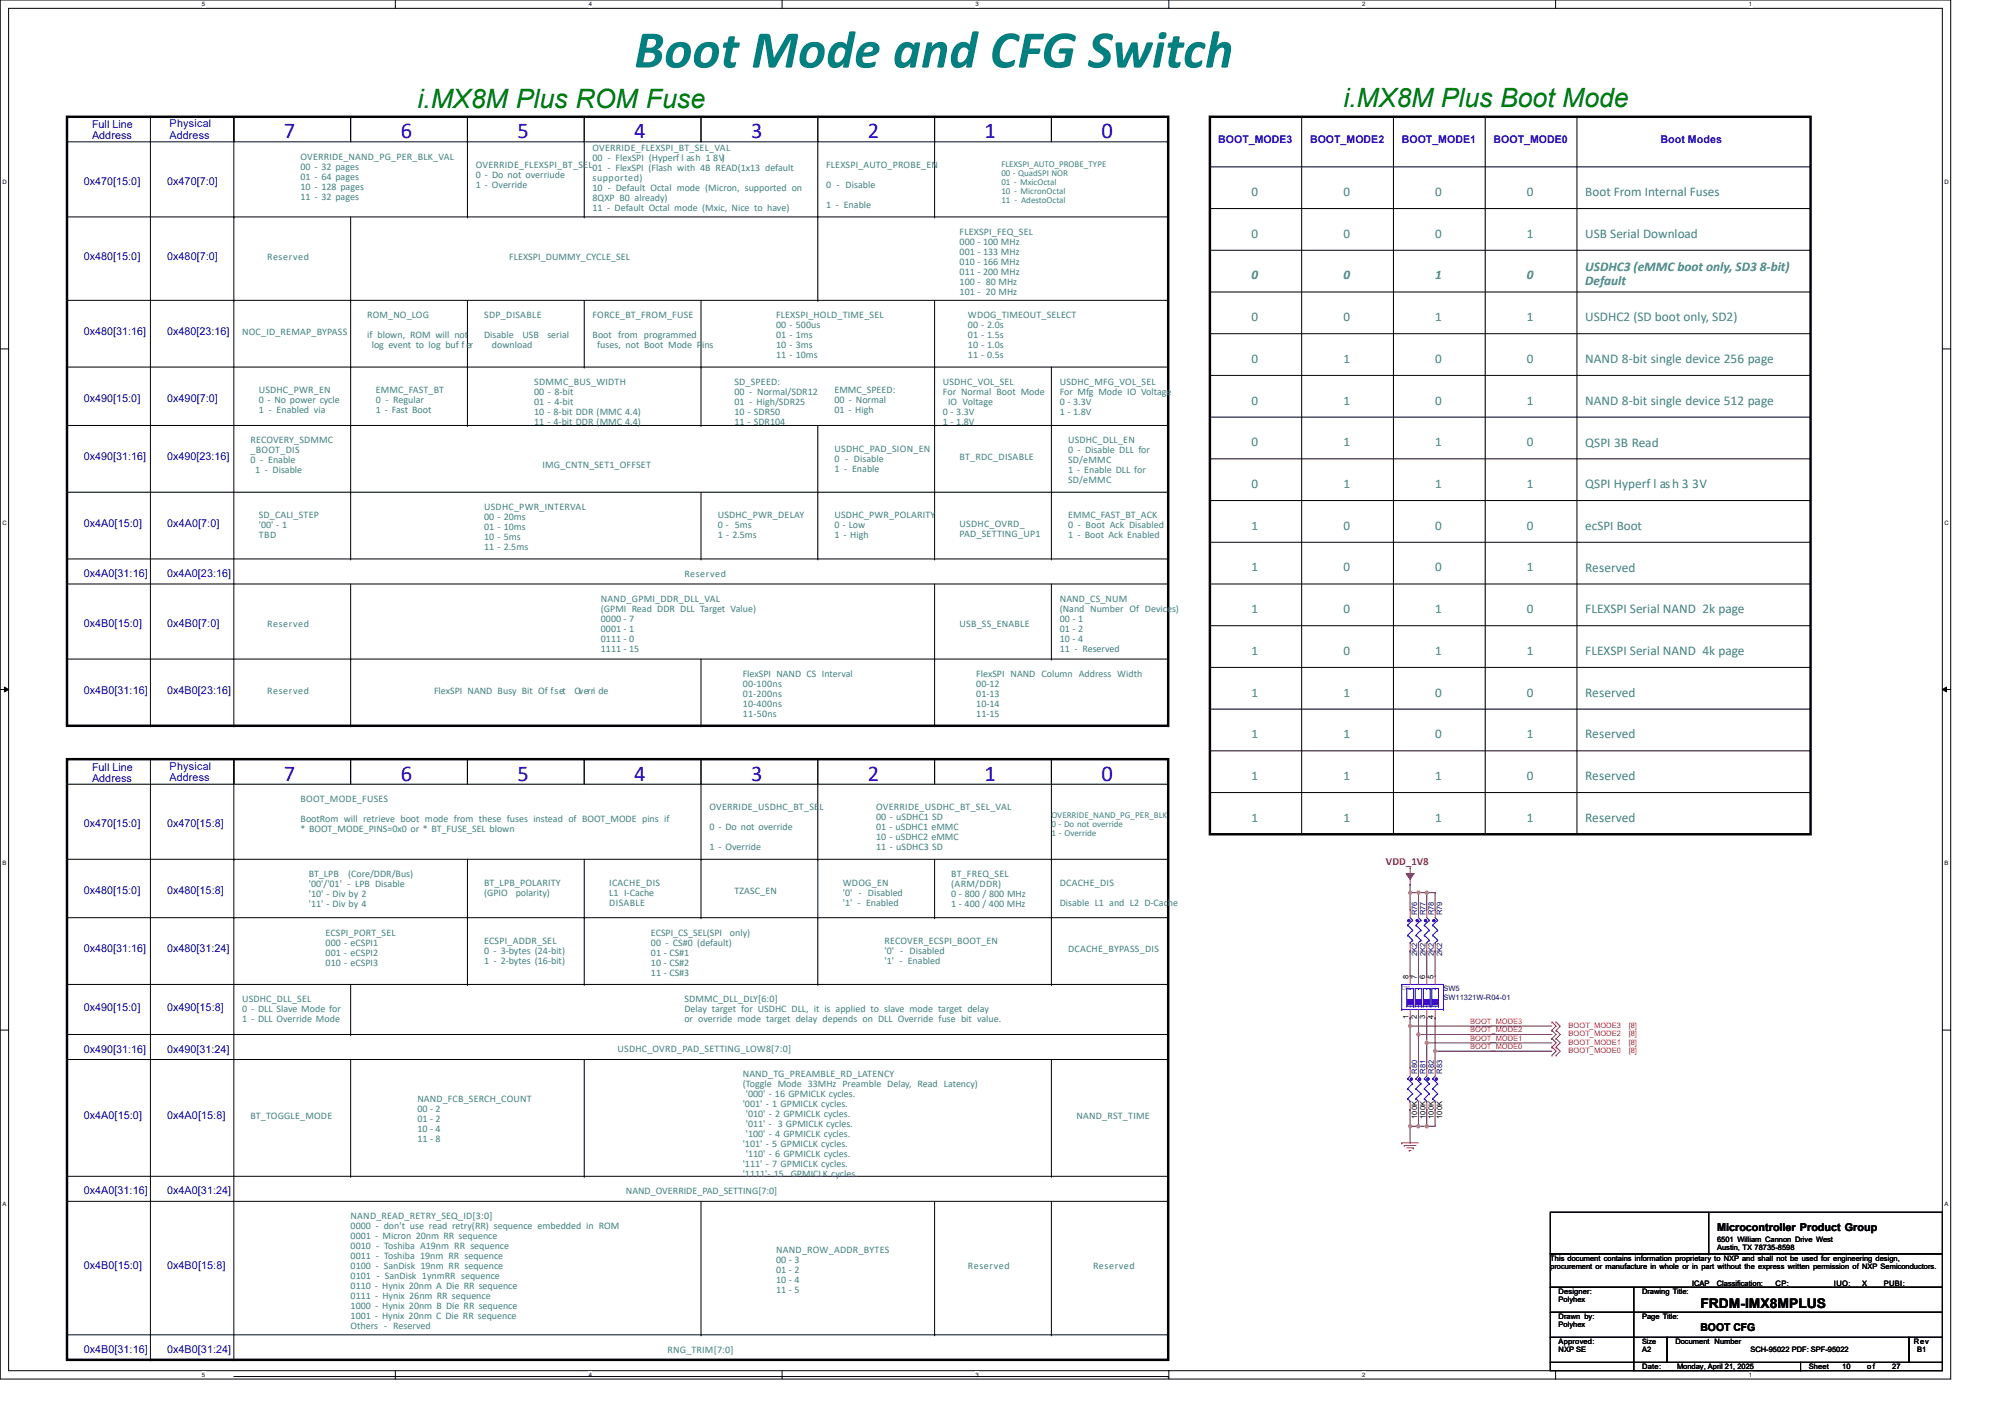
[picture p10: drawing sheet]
<svg xmlns="http://www.w3.org/2000/svg" width="297mm" height="210mm" viewBox="0 0 297 210" stroke-linecap="round" stroke-linejoin="round" font-family="sans-serif">
<defs><g id="words">
<text font-size="8" fill="#008080" x="94.6" y="10.1">Boot Mode and CFG Switch</text>
<g font-size="4" fill="#008000">
<text x="62.3" y="16.1">i.MX8M Plus ROM Fuse</text>
<text x="200.4" y="16">i.MX8M Plus Boot Mode</text>
</g>
<g font-size="3.4" fill="#00f">
<text x="42.4" y="20.6">7</text>
<text x="59.8" y="20.6">6</text>
<text x="77.2" y="20.6">5</text>
<text x="94.6" y="20.6">4</text>
<text x="112.1" y="20.6">3</text>
<text x="129.5" y="20.6">2</text>
<text x="146.9" y="20.6">1</text>
<text x="164.3" y="20.6">0</text>
<text x="42.4" y="116.5">7</text>
<text x="59.8" y="116.5">6</text>
<text x="77.2" y="116.5">5</text>
<text x="94.6" y="116.5">4</text>
<text x="112.1" y="116.5">3</text>
<text x="129.5" y="116.5">2</text>
<text x="146.9" y="116.5">1</text>
<text x="164.3" y="116.5">0</text>
</g>
<g font-size="2" fill="#408080">
<text x="186.7" y="29.2">0</text>
<text x="200.4" y="29.2">0</text>
<text x="214.1" y="29.2">0</text>
<text x="227.8" y="29.2">0</text>
<text x="236.5" y="29.3">Boot From Internal Fuses</text>
<text x="186.7" y="35.5">0</text>
<text x="200.4" y="35.5">0</text>
<text x="214.1" y="35.5">0</text>
<text x="227.8" y="35.5">1</text>
<text x="236.5" y="35.5">USB Serial Download</text>
<text x="186.7" y="41.7">0</text>
<text x="200.4" y="41.7">0</text>
<text x="214.1" y="41.7">1</text>
<text x="227.8" y="41.7">0</text>
<text x="236.5" y="40.5">USDHC3 (eMMC boot only, SD3 8-bit)</text>
<text x="186.7" y="47.9">0</text>
<text x="200.4" y="47.9">0</text>
<text x="214.1" y="47.9">1</text>
<text x="227.8" y="47.9">1</text>
<text x="236.5" y="42.4">Default</text>
<text x="236.5" y="47.9">USDHC2 (SD boot only, SD2)</text>
<text x="186.7" y="54.1">0</text>
<text x="200.4" y="54.1">1</text>
<text x="214.1" y="54.1">0</text>
<text x="227.8" y="54.1">0</text>
<text x="236.5" y="54.2">NAND 8-bit single device 256 page</text>
<text x="186.7" y="60.4">0</text>
<text x="200.4" y="60.4">1</text>
<text x="214.1" y="60.4">0</text>
<text x="227.8" y="60.4">1</text>
<text x="236.5" y="60.4">NAND 8-bit single device 512 page</text>
<text x="186.7" y="66.6">0</text>
<text x="200.4" y="66.6">1</text>
<text x="214.1" y="66.6">1</text>
<text x="227.8" y="66.6">0</text>
<text x="236.5" y="66.6">QSPI 3B Read</text>
<text x="186.7" y="72.8">0</text>
<text x="200.4" y="72.8">1</text>
<text x="214.1" y="72.8">1</text>
<text x="227.8" y="72.8">1</text>
<text x="236.5" y="72.8">QSPI Hyperf l ash 3. 3V</text>
<text x="186.7" y="79">1</text>
<text x="200.4" y="79">0</text>
<text x="214.1" y="79">0</text>
<text x="227.8" y="79">0</text>
<text x="236.5" y="79">ecSPI Boot</text>
<text x="186.7" y="85.2">1</text>
<text x="200.4" y="85.2">0</text>
<text x="214.1" y="85.2">0</text>
<text x="227.8" y="85.2">1</text>
<text x="236.5" y="85.3">Reserved</text>
<text x="186.7" y="91.5">1</text>
<text x="200.4" y="91.5">0</text>
<text x="214.1" y="91.5">1</text>
<text x="227.8" y="91.5">0</text>
<text x="236.5" y="91.5">FLEXSPI Serial NAND 2k page</text>
<text x="186.7" y="97.7">1</text>
<text x="200.4" y="97.7">0</text>
<text x="214.1" y="97.7">1</text>
<text x="227.8" y="97.7">1</text>
<text x="236.5" y="97.7">FLEXSPI Serial NAND 4k page</text>
<text x="186.7" y="103.9">1</text>
<text x="200.4" y="103.9">1</text>
<text x="214.1" y="103.9">0</text>
<text x="227.8" y="103.9">0</text>
<text x="236.5" y="103.9">Reserved</text>
<text x="186.7" y="110.1">1</text>
<text x="200.4" y="110.1">1</text>
<text x="214.1" y="110.1">0</text>
<text x="227.8" y="110.1">1</text>
<text x="236.5" y="110.2">Reserved</text>
<text x="186.7" y="116.4">1</text>
<text x="200.4" y="116.4">1</text>
<text x="214.1" y="116.4">1</text>
<text x="227.8" y="116.4">0</text>
<text x="236.5" y="116.4">Reserved</text>
<text x="186.7" y="122.6">1</text>
<text x="200.4" y="122.6">1</text>
<text x="214.1" y="122.6">1</text>
<text x="227.8" y="122.6">1</text>
<text x="236.5" y="122.6">Reserved</text>
</g>
<text font-size="2" x="253.7" y="195.1">FRDM-IMX8MPLUS</text>
<g font-size="1.6" fill="#00f">
<text x="13.7" y="20.8">Address</text>
<text x="13.7" y="19.1">Full Line</text>
<text x="25.3" y="20.7">Address</text>
<text x="25.3" y="19">Physical</text>
<text x="181.8" y="21.4">BOOT_MODE3</text>
<text x="195.4" y="21.4">BOOT_MODE2</text>
<text x="209.1" y="21.4">BOOT_MODE1</text>
<text x="222.8" y="21.4">BOOT_MODE0</text>
<text x="247.7" y="21.4">Boot Modes</text>
<text x="12.5" y="27.6">0x470[15:0]</text>
<text x="24.9" y="27.6">0x470[7:0]</text>
<text x="12.5" y="38.8">0x480[15:0]</text>
<text x="24.9" y="38.8">0x480[7:0]</text>
<text x="12.5" y="50">0x480[31:16]</text>
<text x="24.9" y="50">0x480[23:16]</text>
<text x="12.5" y="59.9">0x490[15:0]</text>
<text x="24.9" y="59.9">0x490[7:0]</text>
<text x="12.5" y="68.7">0x490[31:16]</text>
<text x="24.9" y="68.7">0x490[23:16]</text>
<text x="12.5" y="78.6">0x4A0[15:0]</text>
<text x="24.9" y="78.6">0x4A0[7:0]</text>
<text x="12.5" y="86.1">0x4A0[31:16]</text>
<text x="24.9" y="86.1">0x4A0[23:16]</text>
<text x="12.5" y="93.5">0x4B0[15:0]</text>
<text x="24.9" y="93.5">0x4B0[7:0]</text>
<text x="12.5" y="103.5">0x4B0[31:16]</text>
<text x="24.9" y="103.5">0x4B0[23:16]</text>
<text x="13.7" y="116.6">Address</text>
<text x="13.7" y="115">Full Line</text>
<text x="25.3" y="116.5">Address</text>
<text x="25.3" y="114.8">Physical</text>
<text x="12.5" y="123.4">0x470[15:0]</text>
<text x="24.9" y="123.4">0x470[15:8]</text>
<text x="12.5" y="133.4">0x480[15:0]</text>
<text x="24.9" y="133.4">0x480[15:8]</text>
<text x="12.5" y="142.1">0x480[31:16]</text>
<text x="24.9" y="142.1">0x480[31:24]</text>
<text x="12.5" y="150.8">0x490[15:0]</text>
<text x="24.9" y="150.8">0x490[15:8]</text>
<text x="12.5" y="157">0x490[31:16]</text>
<text x="24.9" y="157">0x490[31:24]</text>
<text x="12.5" y="167">0x4A0[15:0]</text>
<text x="24.9" y="167">0x4A0[15:8]</text>
<text x="12.5" y="178.2">0x4A0[31:16]</text>
<text x="24.9" y="178.2">0x4A0[31:24]</text>
<text x="12.5" y="189.4">0x4B0[15:0]</text>
<text x="24.9" y="189.4">0x4B0[15:8]</text>
<text x="12.5" y="201.8">0x4B0[31:16]</text>
<text x="24.9" y="201.8">0x4B0[31:24]</text>
</g>
<text font-size="1.6" fill="#f00" x="206.8" y="129.1">VDD_1V8</text>
<g font-size="1.6">
<text x="256.2" y="183.6">Microcontroller Product Group</text>
<text x="253.7" y="198.5">BOOT CFG</text>
</g>
<g font-size="1.5" fill="#408080">
<text x="44.8" y="23.8">OVERRIDE_NAND_PG_PER_BLK_VAL</text>
<text x="88.4" y="22.6">OVERRIDE_FLEXSPI_BT_SEL_VAL</text>
<text x="44.8" y="25.3">00 - 32 pages</text>
<text x="44.8" y="26.8">01 - 64 pages</text>
<text x="44.8" y="28.3">10 - 128 pages</text>
<text x="44.8" y="29.8">11 - 32 pages</text>
<text x="71" y="25.1">OVERRIDE_FLEXSPI_BT_SEL</text>
<text x="71" y="26.6">0 - Do not overriude</text>
<text x="71" y="28.1">1 - Override</text>
<text x="88.4" y="24.1">00 - FlexSPI (Hyperf l ash 1. 8V)</text>
<text x="88.4" y="25.6">01 - FlexSPI (Flash with 4B READ(1x13 default</text>
<text x="88.4" y="27.1">supported)</text>
<text x="88.4" y="28.5">10 - Default Octal mode (Micron, supported on</text>
<text x="123.3" y="25.1">FLEXSPI_AUTO_PROBE_EN</text>
<text x="123.3" y="28.1">0 - Disable</text>
<text x="88.4" y="30">8QXP B0 already)</text>
<text x="88.4" y="31.5">11 - Default Octal mode (Mxic, Nice to have)</text>
<text x="123.3" y="31">1 - Enable</text>
<text x="143.2" y="35">FLEXSPI_FEQ_SEL</text>
<text x="39.9" y="38.8">Reserved</text>
<text x="76" y="38.8">FLEXSPI_DUMMY_CYCLE_SEL</text>
<text x="143.2" y="36.5">000 - 100 MHz</text>
<text x="143.2" y="38">001 - 133 MHz</text>
<text x="143.2" y="39.5">010 - 166 MHz</text>
<text x="143.2" y="41">011 - 200 MHz</text>
<text x="54.8" y="47.5">ROM_NO_LOG</text>
<text x="72.2" y="47.5">SDP_DISABLE</text>
<text x="88.4" y="47.5">FORCE_BT_FROM_FUSE</text>
<text x="115.8" y="47.5">FLEXSPI_HOLD_TIME_SEL</text>
<text x="143.2" y="42.5">100 - 80 MHz</text>
<text x="143.2" y="44">101 - 20 MHz</text>
<text x="144.4" y="47.5">WDOG_TIMEOUT_SELECT</text>
<text x="36.1" y="50">NOC_ID_REMAP_BYPASS</text>
<text x="54.8" y="50.5">if blown, ROM will not</text>
<text x="55.5" y="51.9">log event to log buf f er</text>
<text x="72.2" y="50.5">Disable</text>
<text x="73.4" y="51.9">download</text>
<text x="77.9" y="50.5">USB</text>
<text x="81.7" y="50.5">serial</text>
<text x="88.4" y="50.5">Boot from programmed</text>
<text x="89.1" y="51.9">fuses, not Boot Mode Pins</text>
<text x="115.8" y="49">00 - 500us</text>
<text x="115.8" y="50.5">01 - 1ms</text>
<text x="115.8" y="51.9">10 - 3ms</text>
<text x="115.8" y="53.4">11 - 10ms</text>
<text x="144.4" y="49">00 - 2.0s</text>
<text x="144.4" y="50.5">01 - 1.5s</text>
<text x="144.4" y="51.9">10 - 1.0s</text>
<text x="144.4" y="53.4">11 - 0.5s</text>
<text x="38.6" y="58.7">USDHC_PWR_EN</text>
<text x="56" y="58.7">EMMC_FAST_BT</text>
<text x="79.7" y="57.4">SDMMC_BUS_WIDTH</text>
<text x="79.7" y="58.9">00 - 8-bit</text>
<text x="109.6" y="57.4">SD_SPEED:</text>
<text x="109.6" y="58.9">00 - Normal/SDR12</text>
<text x="124.5" y="58.7">EMMC_SPEED:</text>
<text x="140.7" y="57.4">USDHC_VOL_SEL</text>
<text x="140.7" y="58.9">For Normal Boot Mode</text>
<text x="158.1" y="57.4">USDHC_MFG_VOL_SEL</text>
<text x="158.1" y="58.9">For Mfg Mode IO Voltage</text>
<text x="38.6" y="60.2">0 - No power cycle</text>
<text x="38.6" y="61.7">1 - Enabled via</text>
<text x="56" y="60.2">0 - Regular</text>
<text x="56" y="61.7">1 - Fast Boot</text>
<text x="79.7" y="60.4">01 - 4-bit</text>
<text x="79.7" y="61.9">10 - 8-bit DDR (MMC 4.4)</text>
<text x="79.7" y="63.4">11 - 4-bit DDR (MMC 4.4)</text>
<text x="109.6" y="60.4">01 - High/SDR25</text>
<text x="109.6" y="61.9">10 - SDR50</text>
<text x="109.6" y="63.4">11 - SDR104</text>
<text x="124.5" y="60.2">00 - Normal</text>
<text x="124.5" y="61.7">01 - High</text>
<text x="140.7" y="61.9">0 - 3.3V</text>
<text x="140.7" y="63.4">1 - 1.8V</text>
<text x="141.5" y="60.4">IO Voltage</text>
<text x="158.1" y="60.4">0 - 3.3V</text>
<text x="158.1" y="61.9">1 - 1.8V</text>
<text x="37.4" y="67.6">_BOOT_DIS</text>
<text x="37.4" y="66.1">RECOVERY_SDMMC</text>
<text x="37.4" y="69.1">0 - Enable</text>
<text x="38.1" y="70.6">1 - Disable</text>
<text x="80.9" y="69.9">IMG_CNTN_SET1_OFFSET</text>
<text x="124.5" y="67.4">USDHC_PAD_SION_EN</text>
<text x="124.5" y="68.9">0 - Disable</text>
<text x="124.5" y="70.4">1 - Enable</text>
<text x="143.2" y="68.6">BT_RDC_DISABLE</text>
<text x="159.3" y="66.1">USDHC_DLL_EN</text>
<text x="159.3" y="67.6">0 - Disable DLL for</text>
<text x="159.3" y="69.1">SD/eMMC</text>
<text x="159.3" y="70.6">1 - Enable DLL for</text>
<text x="38.6" y="77.3">SD_CALI_STEP</text>
<text x="72.2" y="76.1">USDHC_PWR_INTERVAL</text>
<text x="72.2" y="77.6">00 - 20ms</text>
<text x="107.1" y="77.3">USDHC_PWR_DELAY</text>
<text x="124.5" y="77.3">USDHC_PWR_POLARITY</text>
<text x="159.3" y="72.1">SD/eMMC</text>
<text x="159.3" y="77.3">EMMC_FAST_BT_ACK</text>
<text x="38.6" y="78.8">'00' - 1</text>
<text x="38.6" y="80.3">TBD</text>
<text x="72.2" y="79.1">01 - 10ms</text>
<text x="72.2" y="80.6">10 - 5ms</text>
<text x="72.2" y="82.1">11 - 2.5ms</text>
<text x="107.1" y="78.8">0 - 5ms</text>
<text x="107.1" y="80.3">1 - 2.5ms</text>
<text x="124.5" y="78.8">0 - Low</text>
<text x="124.5" y="80.3">1 - High</text>
<text x="143.2" y="78.6">USDHC_OVRD_</text>
<text x="143.2" y="80.1">PAD_SETTING_UP1</text>
<text x="159.3" y="78.8">0 - Boot Ack Disabled</text>
<text x="159.3" y="80.3">1 - Boot Ack Enabled</text>
<text x="89.7" y="89.8">NAND_GPMI_DDR_DLL_VAL</text>
<text x="102.1" y="86.1">Reserved</text>
<text x="158.1" y="89.8">NAND_CS_NUM</text>
<text x="39.9" y="93.5">Reserved</text>
<text x="89.7" y="91.3">(GPMI Read DDR DLL Target Value)</text>
<text x="89.7" y="92.8">0000 - 7</text>
<text x="89.7" y="94.3">0001 - 1</text>
<text x="89.7" y="95.8">0111 - 0</text>
<text x="143.2" y="93.5">USB_SS_ENABLE</text>
<text x="158.1" y="91.3">(Nand Number Of Devices)</text>
<text x="158.1" y="92.8">00 - 1</text>
<text x="158.1" y="94.3">01 - 2</text>
<text x="158.1" y="95.8">10 - 4</text>
<text x="89.7" y="97.3">1111 - 15</text>
<text x="110.8" y="101">FlexSPI NAND CS Interval</text>
<text x="145.7" y="101">FlexSPI NAND Column Address Width</text>
<text x="158.1" y="97.3">11 - Reserved</text>
<text x="39.9" y="103.5">Reserved</text>
<text x="64.8" y="103.5">FlexSPI NAND Busy Bit Of fset</text>
<text x="85.7" y="103.5">Overri de</text>
<text x="110.8" y="102.5">00-100ns</text>
<text x="110.8" y="104">01-200ns</text>
<text x="110.8" y="105.5">10-400ns</text>
<text x="110.8" y="107">11-50ns</text>
<text x="145.7" y="102.5">00-12</text>
<text x="145.7" y="104">01-13</text>
<text x="145.7" y="105.5">10-14</text>
<text x="145.7" y="107">11-15</text>
<text x="44.8" y="119.7">BOOT_MODE_FUSES</text>
<text x="44.8" y="122.6">BootRom will retrieve boot mode from these fuses instead of BOOT_MODE pins if</text>
<text x="44.8" y="124.1">* BOOT_MODE_PINS=0x0 or * BT_FUSE_SEL blown</text>
<text x="105.8" y="120.9">OVERRIDE_USDHC_BT_SEL</text>
<text x="105.8" y="123.9">0 - Do not override</text>
<text x="130.7" y="120.9">OVERRIDE_USDHC_BT_SEL_VAL</text>
<text x="130.7" y="122.4">00 - uSDHC1 SD</text>
<text x="130.7" y="123.9">01 - uSDHC1 eMMC</text>
<text x="130.7" y="125.4">10 - uSDHC2 eMMC</text>
<text x="46.1" y="130.9">BT_LPB</text>
<text x="51.9" y="130.9">(Core/DDR/Bus)</text>
<text x="105.8" y="126.9">1 - Override</text>
<text x="130.7" y="126.9">11 - uSDHC3 SD</text>
<text x="141.9" y="130.9">BT_FREQ_SEL</text>
<text x="46.1" y="132.4">'00'/'01' - LPB Disable</text>
<text x="46.1" y="133.8">'10' - Div by 2</text>
<text x="46.1" y="135.3">'11' - Div by 4</text>
<text x="72.2" y="132.1">BT_LPB_POLARITY</text>
<text x="72.2" y="133.6">(GPIO</text>
<text x="76.9" y="133.6">polarity)</text>
<text x="90.9" y="132.1">ICACHE_DIS</text>
<text x="90.9" y="133.6">L1 I-Cache</text>
<text x="90.9" y="135.1">DISABLE</text>
<text x="109.6" y="133.4">TZASC_EN</text>
<text x="125.7" y="132.1">WDOG_EN</text>
<text x="125.7" y="133.6">'0' - Disabled</text>
<text x="125.7" y="135.1">'1' - Enabled</text>
<text x="141.9" y="132.4">(ARM/DDR)</text>
<text x="141.9" y="133.8">0 - 800 / 800 MHz</text>
<text x="141.9" y="135.3">1 - 400 / 400 MHz</text>
<text x="158.1" y="132.1">DCACHE_DIS</text>
<text x="158.1" y="135.1">Disable L1 and L2 D-Cache</text>
<text x="48.6" y="139.6">ECSPI_PORT_SEL</text>
<text x="48.6" y="141.1">000 - eCSPI1</text>
<text x="48.6" y="142.6">001 - eCSPI2</text>
<text x="72.2" y="140.8">ECSPI_ADDR_SEL</text>
<text x="72.2" y="142.3">0 - 3-bytes (24-bit)</text>
<text x="72.2" y="143.8">1 - 2-bytes (16-bit)</text>
<text x="97.1" y="139.6">ECSPI_CS_SEL(SPI</text>
<text x="97.1" y="141.1">00 - CS#0 (default)</text>
<text x="97.1" y="142.6">01 - CS#1</text>
<text x="108.9" y="139.6">only)</text>
<text x="132" y="140.8">RECOVER_ECSPI_BOOT_EN</text>
<text x="132" y="142.3">'0' - Disabled</text>
<text x="132" y="143.8">'1' - Enabled</text>
<text x="159.3" y="142.1">DCACHE_BYPASS_DIS</text>
<text x="36.1" y="149.5">USDHC_DLL_SEL</text>
<text x="48.6" y="144">010 - eCSPI3</text>
<text x="97.1" y="144">10 - CS#2</text>
<text x="97.1" y="145.5">11 - CS#3</text>
<text x="102.1" y="149.5">SDMMC_DLL_DLY[6:0]</text>
<text x="36.1" y="151">0 - DLL Slave Mode for</text>
<text x="36.1" y="152.5">1 - DLL Override Mode</text>
<text x="102.1" y="151">Delay target for USDHC DLL, it is applied to slave mode target delay</text>
<text x="102.1" y="152.5">or override mode target delay depends on DLL Override fuse bit value.</text>
<text x="92.1" y="157">USDHC_OVRD_PAD_SETTING_LOW8[7:0]</text>
<text x="110.8" y="160.7">NAND_TG_PREAMBLE_RD_LATENCY</text>
<text x="37.4" y="167">BT_TOGGLE_MODE</text>
<text x="62.3" y="164.5">NAND_FCB_SERCH_COUNT</text>
<text x="62.3" y="166">00 - 2</text>
<text x="62.3" y="167.4">01 - 2</text>
<text x="110.8" y="162.2">(Toggle Mode 33MHz Preamble Delay, Read Latency)</text>
<text x="110.8" y="165.2">'001' - 1 GPMICLK cycles.</text>
<text x="111.3" y="163.7">'000' - 16 GPMICLK cycles.</text>
<text x="111.3" y="166.7">'010' - 2 GPMICLK cycles.</text>
<text x="160.6" y="167">NAND_RST_TIME</text>
<text x="62.3" y="168.9">10 - 4</text>
<text x="62.3" y="170.4">11 - 8</text>
<text x="110.8" y="171.2">'101' - 5 GPMICLK cycles.</text>
<text x="111.3" y="168.2">'011' - 3 GPMICLK cycles.</text>
<text x="111.3" y="169.7">'100' - 4 GPMICLK cycles.</text>
<text x="111.3" y="172.7">'110' - 6 GPMICLK cycles.</text>
<text x="93.4" y="178.2">NAND_OVERRIDE_PAD_SETTING[7:0]</text>
<text x="110.8" y="174.2">'111' - 7 GPMICLK cycles.</text>
<text x="110.8" y="175.7">'1111'- 15 GPMICLK cycles.</text>
<text x="52.3" y="181.9">NAND_READ_RETRY_SEQ_ID[3:0]</text>
<text x="52.3" y="183.4">0000 - don't use read retry(RR) sequence embedded in ROM</text>
<text x="52.3" y="184.9">0001 - Micron 20nm RR sequence</text>
<text x="52.3" y="186.4">0010 - Toshiba A19nm RR sequence</text>
<text x="52.3" y="187.9">0011 - Toshiba 19nm RR sequence</text>
<text x="52.3" y="189.4">0100 - SanDisk 19nm RR sequence</text>
<text x="52.3" y="190.8">0101 - SanDisk 1ynmRR sequence</text>
<text x="115.8" y="186.9">NAND_ROW_ADDR_BYTES</text>
<text x="115.8" y="188.4">00 - 3</text>
<text x="115.8" y="189.9">01 - 2</text>
<text x="115.8" y="191.3">10 - 4</text>
<text x="144.4" y="189.4">Reserved</text>
<text x="163.1" y="189.4">Reserved</text>
<text x="52.3" y="192.3">0110 - Hynix 20nm A Die RR sequence</text>
<text x="52.3" y="193.8">0111 - Hynix 26nm RR sequence</text>
<text x="52.3" y="195.3">1000 - Hynix 20nm B Die RR sequence</text>
<text x="52.3" y="196.8">1001 - Hynix 20nm C Die RR sequence</text>
<text x="115.8" y="192.8">11 - 5</text>
<text x="52.3" y="198.3">Others - Reserved</text>
<text x="99.6" y="201.8">RNG_TRIM[7:0]</text>
</g>
<g font-size="1.3" fill="#408080">
<text x="149.4" y="24.9">FLEXSPI_AUTO_PROBE_TYPE</text>
<text x="149.4" y="26.3">00 - QuadSPI NOR</text>
<text x="149.4" y="27.6">01 - MxicOctal</text>
<text x="149.4" y="28.9">10 - MicronOctal</text>
<text x="149.4" y="30.3">11 - AdestoOctal</text>
<text x="156.9" y="122">OVERRIDE_NAND_PG_PER_BLK</text>
<text x="156.9" y="123.4">0 - Do not override</text>
<text x="156.9" y="124.7">1 - Override</text>
</g>
<g font-size="1.1" fill="#000080">
<text x="211.4" y="136.5" transform="rotate(-90 211.4 136.5)">R76</text>
<text x="212.7" y="136.5" transform="rotate(-90 212.7 136.5)">R77</text>
<text x="213.9" y="136.5" transform="rotate(-90 213.9 136.5)">R78</text>
<text x="215.1" y="136.5" transform="rotate(-90 215.1 136.5)">R79</text>
<text x="211.4" y="142.6" transform="rotate(-90 211.4 142.6)">2K2</text>
<text x="212.7" y="142.6" transform="rotate(-90 212.7 142.6)">2K2</text>
<text x="213.9" y="142.6" transform="rotate(-90 213.9 142.6)">2K2</text>
<text x="215.1" y="142.6" transform="rotate(-90 215.1 142.6)">2K2</text>
<text x="215.4" y="147.9">SW5</text>
<text x="215.4" y="149.1">SW11321W-R04-01</text>
<text x="211.4" y="160.2" transform="rotate(-90 211.4 160.2)">R80</text>
<text x="212.7" y="160.2" transform="rotate(-90 212.7 160.2)">R81</text>
<text x="213.9" y="160.2" transform="rotate(-90 213.9 160.2)">R82</text>
<text x="215.1" y="160.2" transform="rotate(-90 215.1 160.2)">R83</text>
</g>
<g font-size="1.1">
<text x="210.1" y="146" transform="rotate(-90 210.1 146)">8</text>
<text x="211.4" y="146" transform="rotate(-90 211.4 146)">7</text>
<text x="212.6" y="146" transform="rotate(-90 212.6 146)">6</text>
<text x="213.9" y="146" transform="rotate(-90 213.9 146)">5</text>
<text x="210.1" y="152.1" transform="rotate(-90 210.1 152.1)">1</text>
<text x="211.4" y="152.1" transform="rotate(-90 211.4 152.1)">2</text>
<text x="212.6" y="152.1" transform="rotate(-90 212.6 152.1)">3</text>
<text x="213.9" y="152.1" transform="rotate(-90 213.9 152.1)">4</text>
<text x="211.4" y="166.9" transform="rotate(-90 211.4 166.9)">100K</text>
<text x="212.7" y="166.9" transform="rotate(-90 212.7 166.9)">100K</text>
<text x="213.9" y="166.9" transform="rotate(-90 213.9 166.9)">100K</text>
<text x="215.1" y="166.9" transform="rotate(-90 215.1 166.9)">100K</text>
<text x="256.2" y="185.3">6501 William Cannon Drive West</text>
<text x="231.3" y="188.1">This document contains information proprietary to NXP and shall not be used for engineering design,</text>
<text x="231.3" y="189.3">procurement or manufacture in whole or in part without the express written permission of NXP Semiconductors.</text>
<text x="252.4" y="191.8">ICAP</text>
<text x="256.1" y="191.8">Classification:</text>
<text x="256.2" y="186.5">Austin, TX 78735-8598</text>
<text x="264.9" y="191.8">CP:</text>
<text x="268" y="191.8">____</text>
<text x="273.6" y="191.8">IUO:</text>
<text x="277.8" y="191.8">X</text>
<text x="281.1" y="191.8">PUBI: ____</text>
<text x="232.5" y="193">Designer:</text>
<text x="232.5" y="196.8">Drawn by:</text>
<text x="232.5" y="194.3">Polyhex</text>
<text x="245" y="193">Drawing Title:</text>
<text x="245" y="196.8">Page Title:</text>
<text x="232.5" y="200.5">Approved:</text>
<text x="232.5" y="201.8">NXP SE</text>
<text x="232.5" y="198">Polyhex</text>
<text x="245" y="200.5">Size</text>
<text x="245" y="201.8">A2</text>
<text x="250" y="200.5">Document Number</text>
<text x="261.2" y="201.8">SCH-95022 PDF: SPF-95022</text>
<text x="285.5" y="200.5">Rev</text>
<text x="286" y="201.8">B1</text>
<text x="245" y="204.2">Date:</text>
<text x="250.2" y="204.2">Monday, April 21, 2025</text>
<text x="269.9" y="204.2">Sheet</text>
<text x="274.8" y="204.2">10</text>
<text x="278.6" y="204.2">of</text>
<text x="282.3" y="204.2">27</text>
</g>
<g font-size="1.1" fill="#f00">
<text x="219.3" y="155.3">BOOT_MODE1</text>
<text x="219.3" y="154">BOOT_MODE2</text>
<text x="219.3" y="152.8">BOOT_MODE3</text>
<text x="234" y="155.8">BOOT_MODE1</text>
<text x="234" y="154.6">BOOT_MODE2</text>
<text x="234" y="153.3">BOOT_MODE3</text>
<text x="243" y="155.8">[8]</text>
<text x="243" y="154.6">[8]</text>
<text x="243" y="153.3">[8]</text>
<text x="219.3" y="156.5">BOOT_MODE0</text>
<text x="234" y="157.1">BOOT_MODE0</text>
<text x="243" y="157.1">[8]</text>
</g>
<text font-size="1" fill="#00f" x="209.1" y="147.7">ON</text>
<g font-size=".9">
<text x="30.1" y=".9">5</text>
<text x="87.8" y=".9">4</text>
<text x="145.5" y=".9">3</text>
<text x="203.2" y=".9">2</text>
<text x="260.9" y=".9">1</text>
<text x=".4" y="27.4">D</text>
<text x="290.1" y="27.4">D</text>
<text x=".4" y="78.3">C</text>
<text x="290.1" y="78.3">C</text>
<text x=".4" y="129.1">B</text>
<text x="290.1" y="129.1">B</text>
<text x=".4" y="179.9">A</text>
<text x="290.1" y="179.9">A</text>
<text x="30.1" y="205.4">5</text>
<text x="87.8" y="205.4">4</text>
<text x="145.5" y="205.4">3</text>
<text x="203.2" y="205.4">2</text>
<text x="260.9" y="205.4">1</text>
</g>
</g></defs>
<path d="M0 0h291v205.7h-291zM1.3 1.2h288.5v203.3h-288.5z" fill="none" stroke="#000" stroke-width=".15"/>
<g fill="#fff">
<path d="M30.1 .1h.5v1h-.5z"/>
<path d="M30.1 204.6h.5v1h-.5z"/>
</g>
<path d="M59 0v1.2M59 204.5v1.2" fill="none" stroke="#000" stroke-width=".15"/>
<g fill="#fff">
<path d="M87.8 .1h.5v1h-.5z"/>
<path d="M87.8 204.6h.5v1h-.5z"/>
</g>
<path d="M116.7 0v1.2M116.7 204.5v1.2" fill="none" stroke="#000" stroke-width=".15"/>
<g fill="#fff">
<path d="M145.5 .1h.5v1h-.5z"/>
<path d="M145.5 204.6h.5v1h-.5z"/>
</g>
<path d="M174.4 0v1.2M174.4 204.5v1.2" fill="none" stroke="#000" stroke-width=".15"/>
<g fill="#fff">
<path d="M203.2 .1h.5v1h-.5z"/>
<path d="M203.2 204.6h.5v1h-.5z"/>
</g>
<path d="M232.1 0v1.2M232.1 204.5v1.2" fill="none" stroke="#000" stroke-width=".15"/>
<g fill="#fff">
<path d="M260.9 .1h.5v1h-.5z"/>
<path d="M260.9 204.6h.5v1h-.5z"/>
<path d="M.4 26.6h.6v1h-.6z"/>
<path d="M290.1 26.6h.6v1h-.6z"/>
<path d="M.4 77.5h.6v.9h-.6z"/>
<path d="M290.1 77.5h.6v.9h-.6z"/>
</g>
<path d="M0 52.1h1.3M289.8 52.1h1.2" fill="none" stroke="#000" stroke-width=".15"/>
<g fill="#fff">
<path d="M.4 128.3h.5v1h-.5z"/>
<path d="M290.1 128.3h.6v1h-.6z"/>
</g>
<path d="M0 102.9h1.3M.7 102.5l.6 .4-.6 .3zM289.8 102.9l.6-.4v.7zM289.8 102.9h1.2" fill="none" stroke="#000" stroke-width=".15"/>
<path d="M.7 102.5l.6 .4-.6 .3zM289.8 102.9l.6-.4v.7z" fill="#000"/>
<g fill="#fff">
<path d="M.3 179.1h.6v1h-.6z"/>
<path d="M290.1 179.1h.6v1h-.6z"/>
</g>
<g fill="none" stroke="#000" stroke-width=".15">
<path d="M10 17.4h24.9v3.8h-24.9zM22.4 17.4v90.9M34.9 17.4v90.9M34.9 17.4h17.4v3.8h-17.4zM52.3 17.4h17.4v3.8h-17.4zM69.7 17.4h17.5v3.8h-17.5zM87.2 17.4h17.4v3.8h-17.4zM104.6 17.4h17.4v3.8h-17.4zM122 17.4h17.4v3.8h-17.4zM139.4 17.4h17.5v3.8h-17.5zM156.9 17.4h17.4v3.8h-17.4zM180.5 17.4h.1"/>
<path d="M180.5 17.4h89.6M194.2 17.4h.1M194.2 17.4v107.1M207.9 17.4h.1M207.9 17.4v107.1M221.6 17.4h.1M221.6 17.4v107.1M235.3 17.4h.1M235.3 17.4v107.1M10 32.4h.1M10 32.4h164.3M34.9 32.4h.1"/>
<path d="M52.3 32.4v51M69.7 32.4h.1M69.7 21.2v11.2M87.2 32.4h.1M87.2 21.2v11.2M122 32.4h.1M122 21.2v23.6M139.4 32.4h.1M139.4 21.2v11.2M180.5 24.9h.1M180.5 31.1h.1M180.5 37.3h.1"/>
<path d="M180.5 24.9h89.6M180.5 31.1h89.6M180.5 37.3h89.6M10 44.8h.1M10 54.8h.1M34.9 44.8h.1M52.3 44.8h.1M52.3 54.8h.1M69.7 54.8h.1M69.7 44.8v18.7M87.2 54.8h.1M87.2 44.8v10"/>
<path d="M104.6 54.8h.1M104.6 44.8v18.7M122 44.8h.1M139.4 54.8h.1M139.4 44.8v38.6M156.9 54.8v28.6M174.3 54.8h.1M174.3 44.8h-164.3M174.3 54.8h-164.3M180.5 43.6h.1M180.5 49.8h.1M180.5 56h.1"/>
<path d="M180.5 43.6h89.6M180.5 49.8h89.6M180.5 56h89.6M10 63.5h.1M10 73.4h.1M52.3 63.5h.1M52.3 73.4h.1M69.7 63.5h.1M104.6 63.5h.1M104.6 73.4v10M122 73.4h.1M122 63.5v19.9"/>
<path d="M139.4 63.5h.1M139.4 73.4h.1M156.9 63.5h.1M156.9 73.4h.1M174.3 63.5h.1M174.3 73.4h.1M174.3 63.5h-164.3M174.3 73.4h-164.3M180.5 62.2h.1M180.5 68.5h.1M180.5 74.7h.1M180.5 62.2h89.6"/>
<path d="M180.5 68.5h89.6M180.5 74.7h89.6M10 83.4h.1M10 98.3h.1M10 87.1h.1M52.3 83.4h.1M52.3 98.3h.1M52.3 87.1v21.2M104.6 98.3v10M104.6 83.4h.1M122 83.4h.1M139.4 83.4h.1"/>
<path d="M139.4 98.3h.1M139.4 87.1v21.2M156.9 83.4h.1M156.9 98.3h.1M156.9 87.1v11.2M174.3 83.4h.1M174.3 87.1h.1M174.3 98.3h.1M174.3 87.1h-164.3M174.3 83.4h-164.3M174.3 98.3h-164.3M180.5 80.9h.1"/>
<path d="M180.5 87.1h.1M180.5 93.3h.1M180.5 99.6h.1M180.5 80.9h89.6M180.5 87.1h89.6M180.5 93.3h89.6M180.5 99.6h89.6M10 113.3h24.9v3.7h-24.9zM22.4 108.3h.1M22.4 113.3v89.6M34.9 108.3h.1M34.9 113.3v89.6"/>
<path d="M34.9 108.3h139.4M34.9 113.3h17.4v3.7h-17.4zM52.3 108.3h.1M52.3 113.3h17.4v3.7h-17.4zM69.7 113.3h17.5v3.7h-17.5zM87.2 113.3h17.4v3.7h-17.4zM104.6 108.3h.1M104.6 113.3h17.4v3.7h-17.4zM104.6 117v19.9M122 117v29.9M122 113.3h17.4v3.7h-17.4zM139.4 113.3h17.5v3.7h-17.5z"/>
<path d="M139.4 108.3h.1M156.9 117v29.9M156.9 113.3h17.4v3.7h-17.4zM174.3 108.3h.1M180.5 105.8h.1M180.5 112h.1M180.5 118.2h.1M180.5 105.8h89.6M180.5 112h89.6M180.5 118.2h89.6M10 136.9h.1M10 128.2h.1"/>
<path d="M10 128.2h164.3M34.9 136.9h.1M34.9 128.2h.1M69.7 136.9h.1M69.7 128.2v18.7M87.2 136.9h.1M87.2 128.2v18.7M104.6 136.9h.1M104.6 128.2h.1M122 128.2h.1M122 136.9h.1M139.4 136.9h.1"/>
<path d="M139.4 128.2v8.7M156.9 128.2h.1M156.9 136.9h.1M174.3 136.9h-164.3M0 153.7h1.3M10 154.3h.1M10 158.1h.1M10 146.9h.1M52.3 154.3h.1M52.3 146.9v7.4M52.3 158.1v17.4M69.7 146.9h.1"/>
<path d="M87.2 158.1v17.4M87.2 146.9h.1M122 146.9h.1M156.9 146.9h.1M156.9 158.1v17.4M174.3 146.9h.1M174.3 158.1h.1M174.3 154.3h.1M174.3 146.9h-164.3M174.3 158.1h-164.3M174.3 154.3h-164.3M289.8 153.7h1.2"/>
<path d="M10 179.2h.1M10 179.2h164.3M10 175.5h.1M10 175.5h164.3M52.3 175.5h.1M87.2 175.5h.1M104.6 179.2v19.9M139.4 179.2v19.9M156.9 179.2v19.9M156.9 175.5h.1M174.3 175.5h.1M174.3 179.2h.1"/>
<path d="M10 199.1h.1M10 199.1h164.3M104.6 199.1h.1M139.4 199.1h.1M156.9 199.1h.1M174.3 199.1h.1M22.4 202.9h.1M34.9 202.9h.1M34.9 205.4h139.4M174.3 205.4h.1"/>
</g>
<path d="M10 17.4h164.3v90.9h-164.3zM180.5 17.4h89.6v107.1h-89.6zM10 113.3h164.3v89.6h-164.3z" fill="none" stroke="#000" stroke-width=".37"/>
<path d="M214.1 156.8h17.4M214.1 156.8h.1" fill="none" stroke="#800040" stroke-width=".15"/>
<circle cx="214.1" cy="156.8" r=".24" fill="#f0f"/>
<circle cx="214.1" cy="156.8" r=".24" fill="none" stroke="#f0f" stroke-width=".15"/>
<path d="M211.6 154.3h19.9M211.6 154.3h.1M212.9 155.6h.1M212.9 155.6h18.6" fill="none" stroke="#800040" stroke-width=".15"/>
<circle cx="211.6" cy="154.3" r=".24" fill="#f0f"/>
<circle cx="211.6" cy="154.3" r=".24" fill="none" stroke="#f0f" stroke-width=".15"/>
<path d="M210.4 131.9h.1M210.4 133.2h.1M210.4 131.9v3.8M210.4 133.2h1.2M214.1 133.2h.1M214.1 133.2v2.5M210.4 153.1h.1M210.4 153.1h21.1" fill="none" stroke="#800040" stroke-width=".15"/>
<circle cx="210.4" cy="133.2" r=".24" fill="#f0f"/>
<circle cx="210.4" cy="133.2" r=".24" fill="none" stroke="#f0f" stroke-width=".15"/>
<path d="M211.6 133.2h1.3M211.6 133.2h.1M211.6 133.2v2.5M212.9 133.2h.1M212.9 133.2v2.5M212.9 133.2h1.2" fill="none" stroke="#800040" stroke-width=".15"/>
<circle cx="212.9" cy="133.2" r=".24" fill="#f0f"/>
<circle cx="212.9" cy="133.2" r=".24" fill="none" stroke="#f0f" stroke-width=".15"/>
<circle cx="211.6" cy="133.2" r=".24" fill="#f0f"/>
<circle cx="211.6" cy="133.2" r=".24" fill="none" stroke="#f0f" stroke-width=".15"/>
<g fill="none" stroke="#800040" stroke-width=".15">
<path d="M210.4 141.9h.1M210.4 151.8h.1M210.4 141.9v3.7M210.4 151.8v1.3M211.6 141.9h.1M211.6 141.9v3.7M212.9 141.9h.1M212.9 141.9v3.7M214.1 141.9h.1M214.1 141.9v3.7M210.4 165.5h.1M210.4 168h.1"/>
<path d="M210.4 165.5v5M210.4 168h1.2M214.1 165.5h.1M214.1 165.5v2.5"/>
</g>
<circle cx="210.4" cy="168" r=".24" fill="#f0f"/>
<circle cx="210.4" cy="168" r=".24" fill="none" stroke="#f0f" stroke-width=".15"/>
<path d="M211.6 168h1.3M211.6 165.5h.1M211.6 168h.1M211.6 165.5v2.5" fill="none" stroke="#800040" stroke-width=".15"/>
<circle cx="212.9" cy="168" r=".24" fill="#f0f"/>
<circle cx="212.9" cy="168" r=".24" fill="none" stroke="#f0f" stroke-width=".15"/>
<circle cx="211.6" cy="168" r=".24" fill="#f0f"/>
<circle cx="211.6" cy="168" r=".24" fill="none" stroke="#f0f" stroke-width=".15"/>
<path d="M211.6 151.8h.1M211.6 151.8v2.5M212.9 151.8h.1M212.9 151.8v3.8M212.9 165.5h.1M212.9 168h.1M212.9 165.5v2.5M212.9 168h1.2" fill="none" stroke="#800040" stroke-width=".15"/>
<circle cx="212.9" cy="155.6" r=".24" fill="#f0f"/>
<circle cx="212.9" cy="155.6" r=".24" fill="none" stroke="#f0f" stroke-width=".15"/>
<path d="M210.4 153.1h.1M210.4 153.1v6.2M211.6 154.3h.1M211.6 154.3v5M212.9 155.6h.1M212.9 155.6v3.7M214.1 151.8h.1M214.1 156.8h.1M214.1 151.8v7.5" fill="none" stroke="#800040" stroke-width=".15"/>
<circle cx="210.4" cy="153.1" r=".24" fill="#f0f"/>
<circle cx="210.4" cy="153.1" r=".24" fill="none" stroke="#f0f" stroke-width=".15"/>
<path d="M210.4 131.9h.1M210.4 131.1v.8" fill="none" stroke="#f00" stroke-width=".15"/>
<path d="M209.8 130.3h1.2l-.6 .9z" fill-rule="evenodd" fill="#f00"/>
<g fill="none" stroke="#f00" stroke-width=".15">
<path d="M209.8 130.3h1.2l-.6 .9zM210.4 129.4h.1M210.4 129.4v1.4M231.5 156.2l.7 .6-.7 .6M231.5 155l.7 .6-.7 .6M231.5 153.7l.7 .6-.7 .7M231.5 152.5l.7 .6-.7 .6M231.5 157.4h.1M231.5 156.2h.1M231.5 155h.1M231.5 153.7h.1M231.5 152.5h.1"/>
<path d="M232.2 157.4h.1M232.2 156.2h.1M232.2 155h.1M232.2 153.7h.1M232.2 152.5h.1M232.2 156.2l.6 .6-.6 .6M232.2 155l.6 .6-.6 .6M232.2 153.7l.6 .6-.6 .7M232.2 152.5l.6 .6-.6 .6M209.1 170.5h.1M209.1 170.5h2.5M209.5 170.9h1.7"/>
<path d="M209.5 170.9h.1M209.9 171.3h1M210.2 171.6h.3M210.2 171.6h.1M210.9 171.3h.1"/>
</g>
<g fill="none" stroke="#000" stroke-width=".15">
<path d="M231.3 187.1h58.5v4.9h-58.5zM231.3 180.8h58.5v6.3h-58.5zM231.3 192h12.4v3.8h-12.4zM231.3 195.8h12.4v3.7h-12.4zM231.3 199.5h12.4v3.7h-12.4zM243.7 199.5h5v3.7h-5zM243.7 192h46.1v3.8h-46.1zM243.7 195.8h46.1v3.7h-46.1zM248.7 199.5h36.1v3.7h-36.1zM254.9 187.1h.1M254.9 180.8v6.3M284.8 199.5h5v3.7h-5z"/>
<path d="M231.3 203.2h12.4v1.3h-12.4zM243.7 203.2h24.9v1.3h-24.9zM268.6 203.2h21.2v1.3h-21.2z"/>
</g>
<path d="M210 160.9l.8 .8M210 162.4l.8 .8M210 160.9h.1M210 162.4h.1M210 163.9h.1M210 163.9l.4 .4M210.4 164.3h.1M210.4 160.6l-.4 .3M210.8 161.7h.1M210.8 163.2h.1M210.8 161.7l-.8 .7M210.8 163.2l-.8 .7" fill="none" stroke="#00f" stroke-width=".15"/>
<circle cx="210.6" cy="161" r=".18" fill="#00f"/>
<g fill="none" stroke="#00f" stroke-width=".15">
<path d="M211.2 163.9l.4 .4M211.2 160.9h.1M211.2 162.4h.1M211.2 163.9h.1M211.2 160.9l.8 .8M211.2 162.4l.8 .8M211.6 164.3h.1M211.6 160.6l-.4 .3M212 161.7h.1M212 163.2h.1M212 161.7l-.8 .7M212 163.2l-.8 .7"/>
<circle cx="210.6" cy="161" r=".18"/>
</g>
<path d="M210.4 159.3h.1M210.4 159.3v1.3M210.4 165.5h.1M210.4 164.3v1.2" fill="none" stroke="#f00" stroke-width=".15"/>
<circle cx="211.8" cy="161" r=".18" fill="#00f"/>
<g fill="none" stroke="#00f" stroke-width=".15">
<path d="M209.1 150.6h6.3M209.1 146.9h6.3M209.1 150.6h.1M209.1 146.9h.1M209.1 146.9v3.7M209.9 150.1h1M209.9 150.1h.1M210.4 147.5h.1M210.4 150.1h.1M210.9 147.5h.1M210.9 150.1h.1M210.9 147.5h-1v2.6"/>
<path d="M210.9 147.5v2.6M215.4 150.6h.1M215.4 146.9h.1M215.4 146.9v3.7"/>
<circle cx="211.8" cy="161" r=".18"/>
</g>
<path d="M211.6 159.3h.1M211.6 159.3v1.3M211.6 165.5h.1M211.6 164.3v1.2" fill="none" stroke="#f00" stroke-width=".15"/>
<path d="M210 149.1h.8v.7h-.8z" fill="#00f"/>
<path d="M210 149.1h.8v.7h-.8zM211.1 150.1h.1M211.6 147.5h.1M212.1 147.5h.1M212.1 147.5h-1v2.6" fill="none" stroke="#00f" stroke-width=".15"/>
<path d="M211.2 149.1h.8v.7h-.8z" fill="#00f"/>
<path d="M211.2 149.1h.8v.7h-.8zM211.6 150.1h.1M212.1 150.1h.1M212.1 150.1h-1M212.1 147.5v2.6M212.4 150.1h.1M212.9 147.5h.1M213.4 147.5h.1M213.4 147.5h-1v2.6" fill="none" stroke="#00f" stroke-width=".15"/>
<path d="M212.5 149.1h.7v.7h-.7z" fill="#00f"/>
<path d="M212.4 150.1h1M212.5 149.1h.7v.7h-.7zM212.9 150.1h.1M213.4 150.1h.1M213.4 147.5v2.6M213.6 150.1h.1M214.1 147.5h.1M214.6 147.5h.1M214.6 147.5h-1v2.6" fill="none" stroke="#00f" stroke-width=".15"/>
<path d="M213.7 149.1h.8v.7h-.8z" fill="#00f"/>
<g fill="none" stroke="#00f" stroke-width=".15">
<path d="M211.2 138h.1M211.2 139.5h.1M211.2 138l.8 .8M211.2 139.5l.8 .8M211.6 136.9l.4 .4M212 137.3h.1M212 138.8h.1M212 137.3l-.8 .7M212 138.8l-.8 .7M211.6 140.6h.1M212 140.3h.1M212 140.3l-.4 .3"/>
<path d="M213.7 149.1h.8v.7h-.8zM214.1 150.1h.1M214.6 150.1h.1M214.6 150.1h-1M214.6 147.5v2.6"/>
</g>
<g fill="none" stroke="#f00" stroke-width=".15">
<path d="M210.4 151.8h.1M210.4 145.6h.1M210.4 145.6v1.3M210.4 150.6v1.2M211.6 151.8h.1M211.6 145.6h.1M211.6 145.6v1.3M211.6 150.6v1.2M212.9 151.8h.1M212.9 145.6h.1M212.9 145.6v1.3M212.9 150.6v1.2"/>
<path d="M214.1 151.8h.1M214.1 145.6h.1M214.1 145.6v1.3M214.1 150.6v1.2"/>
</g>
<circle cx="211.4" cy="137.3" r=".18" fill="#00f"/>
<g fill="none" stroke="#00f" stroke-width=".15">
<path d="M212.5 160.9l.7 .8M212.5 162.4l.7 .8M212.5 163.9l.4 .4M212.5 160.9h.1M212.5 162.4h.1M212.5 163.9h.1M212.9 164.3h.1M212.9 160.6l-.4 .3M213.2 161.7h.1M213.2 163.2h.1M213.2 161.7l-.7 .7M213.2 163.2l-.7 .7"/>
<circle cx="211.4" cy="137.3" r=".18"/>
</g>
<path d="M211.6 135.7h.1M211.6 135.7v1.2M211.6 141.9h.1M211.6 140.6v1.3" fill="none" stroke="#f00" stroke-width=".15"/>
<circle cx="213" cy="161" r=".19" fill="#00f"/>
<g fill="none" stroke="#00f" stroke-width=".15">
<path d="M212.5 138l.7 .8M212.5 139.5l.7 .8M212.5 138h.1M212.5 139.5h.1M212.9 136.9l.3 .4M213.2 137.3h.1M213.2 138.8h.1M213.2 137.3l-.7 .7M213.2 138.8l-.7 .7M212.9 140.6h.1M213.2 140.3h.1M213.2 140.3l-.3 .3"/>
<circle cx="213" cy="161" r=".19"/>
</g>
<path d="M212.9 159.3h.1M212.9 159.3v1.3M212.9 165.5h.1M212.9 164.3v1.2" fill="none" stroke="#f00" stroke-width=".15"/>
<circle cx="212.7" cy="137.3" r=".18" fill="#00f"/>
<g fill="none" stroke="#00f" stroke-width=".15">
<path d="M213.7 160.9h.1M213.7 162.4h.1M213.7 163.9h.1M213.7 163.9l.4 .4M213.7 160.9l.8 .8M213.7 162.4l.8 .8M214.1 164.3h.1M214.1 160.6l-.4 .3M214.5 161.7h.1M214.5 163.2h.1M214.5 161.7l-.8 .7M214.5 163.2l-.8 .7"/>
<circle cx="212.7" cy="137.3" r=".18"/>
</g>
<path d="M212.9 135.7h.1M212.9 135.7v1.2M212.9 141.9h.1M212.9 140.6v1.3" fill="none" stroke="#f00" stroke-width=".15"/>
<circle cx="214.3" cy="161" r=".18" fill="#00f"/>
<g fill="none" stroke="#00f" stroke-width=".15">
<path d="M213.7 138h.1M213.7 139.5h.1M213.7 138l.8 .8M213.7 139.5l.8 .8M214.1 136.9l.4 .4M214.5 137.3h.1M214.5 138.8h.1M214.5 137.3l-.8 .7M214.5 138.8l-.8 .7M214.1 140.6h.1M214.5 140.3h.1M214.5 140.3l-.4 .3"/>
<circle cx="214.3" cy="161" r=".18"/>
</g>
<path d="M214.1 159.3h.1M214.1 159.3v1.3M214.1 165.5h.1M214.1 164.3v1.2" fill="none" stroke="#f00" stroke-width=".15"/>
<circle cx="213.9" cy="137.3" r=".18" fill="#00f"/>
<g fill="none" stroke="#00f" stroke-width=".15">
<path d="M210 138l.8 .8M210 139.5l.8 .8M210 138h.1M210 139.5h.1M210.4 136.9l.4 .4M210.8 137.3h.1M210.8 138.8h.1M210.8 137.3l-.8 .7M210.8 138.8l-.8 .7M210.4 140.6h.1M210.8 140.3h.1M210.8 140.3l-.4 .3"/>
<circle cx="213.9" cy="137.3" r=".18"/>
</g>
<path d="M214.1 135.7h.1M214.1 135.7v1.2M214.1 141.9h.1M214.1 140.6v1.3" fill="none" stroke="#f00" stroke-width=".15"/>
<circle cx="210.2" cy="137.3" r=".18" fill="#00f"/>
<circle cx="210.2" cy="137.3" r=".18" fill="none" stroke="#00f" stroke-width=".15"/>
<path d="M210.4 135.7h.1M210.4 135.7v1.2M210.4 141.9h.1M210.4 140.6v1.3" fill="none" stroke="#f00" stroke-width=".15"/>
<circle cx="214.1" cy="156.8" r=".24" fill="#f0f"/>
<circle cx="214.1" cy="156.8" r=".24" fill="none" stroke="#f0f" stroke-width=".15"/>
<circle cx="211.6" cy="154.3" r=".24" fill="#f0f"/>
<circle cx="211.6" cy="154.3" r=".24" fill="none" stroke="#f0f" stroke-width=".15"/>
<circle cx="210.4" cy="133.2" r=".24" fill="#f0f"/>
<circle cx="210.4" cy="133.2" r=".24" fill="none" stroke="#f0f" stroke-width=".15"/>
<circle cx="212.9" cy="133.2" r=".24" fill="#f0f"/>
<circle cx="212.9" cy="133.2" r=".24" fill="none" stroke="#f0f" stroke-width=".15"/>
<circle cx="211.6" cy="133.2" r=".24" fill="#f0f"/>
<circle cx="211.6" cy="133.2" r=".24" fill="none" stroke="#f0f" stroke-width=".15"/>
<circle cx="210.4" cy="168" r=".24" fill="#f0f"/>
<circle cx="210.4" cy="168" r=".24" fill="none" stroke="#f0f" stroke-width=".15"/>
<circle cx="212.9" cy="168" r=".24" fill="#f0f"/>
<circle cx="212.9" cy="168" r=".24" fill="none" stroke="#f0f" stroke-width=".15"/>
<circle cx="211.6" cy="168" r=".24" fill="#f0f"/>
<circle cx="211.6" cy="168" r=".24" fill="none" stroke="#f0f" stroke-width=".15"/>
<circle cx="212.9" cy="155.6" r=".24" fill="#f0f"/>
<circle cx="212.9" cy="155.6" r=".24" fill="none" stroke="#f0f" stroke-width=".15"/>
<circle cx="210.4" cy="153.1" r=".24" fill="#f0f"/>
<circle cx="210.4" cy="153.1" r=".24" fill="none" stroke="#f0f" stroke-width=".15"/>
<use href="#words"/>
</svg>
